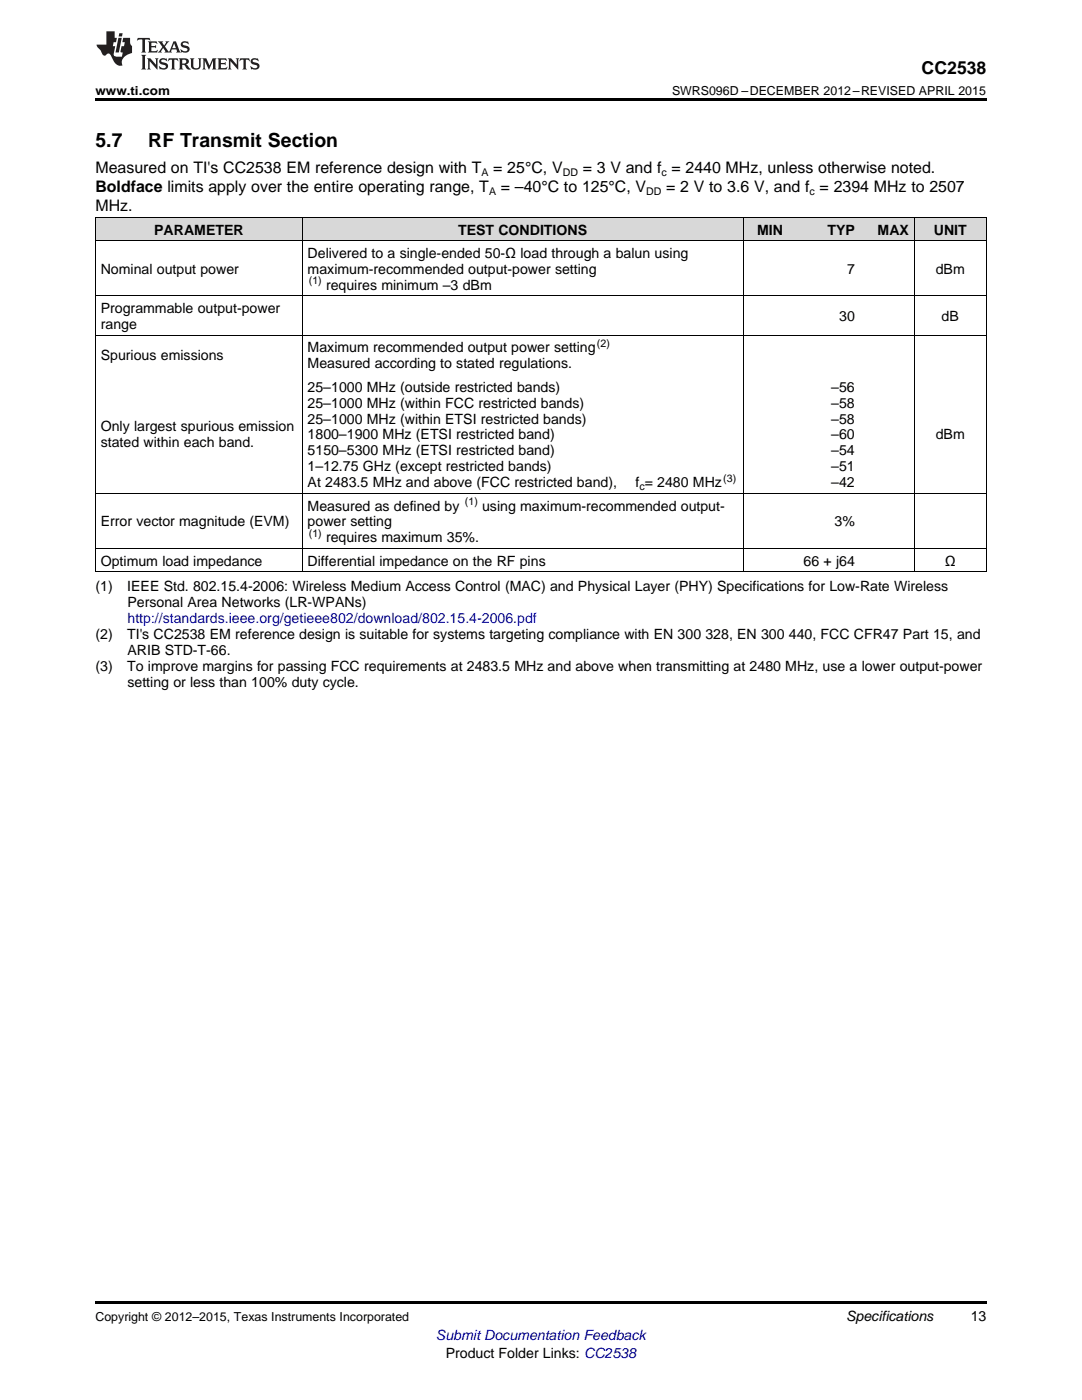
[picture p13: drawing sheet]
<svg xmlns="http://www.w3.org/2000/svg" width="216mm" height="279mm" viewBox="0 0 216 279" stroke-linecap="round" stroke-linejoin="round" font-family="sans-serif">
<defs><g id="words">
<g font-size="3.9">
<text x="19" y="29.3">5.7</text>
<text x="29.6" y="29.3">RF Transmit Section</text>
</g>
<text font-size="3.5" x="183.9" y="14.8">CC2538</text>
<g font-size="3.2">
<text x="19" y="34.4">Measured on TI's CC2538 EM reference design with T</text>
<text x="98.4" y="34.4">= 25°C, V</text>
<text x="116.3" y="34.4">= 3 V and f = 2440 MHz, unless otherwise noted.</text>
<text x="19" y="38.3">Boldface limits apply over the entire operating range, T</text>
<text x="99.9" y="38.3">= –40°C to 125°C, V</text>
<text x="132.9" y="38.3">= 2 V to 3.6 V, and f = 2394 MHz to 2507</text>
<text x="19" y="42.2">MHz.</text>
</g>
<g font-size="2.8">
<text x="30.8" y="46.8">PARAMETER</text>
<text x="91.4" y="46.8">TEST CONDITIONS</text>
<text x="151.1" y="46.8">MIN</text>
<text x="165.1" y="46.8">TYP</text>
<text x="175.1" y="46.8">MAX</text>
<text x="186.3" y="46.8">UNIT</text>
<text x="61.4" y="51.5">Delivered to a single-ended 50-Ω load through a balun using</text>
<text x="20.1" y="54.7">Nominal output power</text>
<text x="61.4" y="54.7">maximum-recommended output-power setting</text>
<text x="65.1" y="57.9">requires minimum –3 dBm</text>
<text x="169" y="54.7">7</text>
<text x="186.7" y="54.7">dBm</text>
<text x="20.1" y="62.5">Programmable output-power</text>
<text x="20.1" y="65.7">range</text>
<text x="167.5" y="64.1">30</text>
<text x="187.9" y="64.1">dB</text>
<text x="20.1" y="71.9">Spurious emissions</text>
<text x="61.4" y="70.3">Maximum recommended output power setting</text>
<text x="61.4" y="73.5">Measured according to stated regulations.</text>
<text x="61.4" y="78.2">25–1000 MHz (outside restricted bands)</text>
<text x="61.4" y="81.4">25–1000 MHz (within FCC restricted bands)</text>
<text x="165.9" y="78.2">–56</text>
<text x="165.9" y="81.4">–58</text>
<text x="20.1" y="86.1">Only largest spurious emission</text>
<text x="20.1" y="89.3">stated within each band.</text>
<text x="61.4" y="84.5">25–1000 MHz (within ETSI restricted bands)</text>
<text x="61.4" y="87.7">1800–1900 MHz (ETSI restricted band)</text>
<text x="165.9" y="84.5">–58</text>
<text x="165.9" y="87.7">–60</text>
<text x="186.7" y="87.7">dBm</text>
<text x="61.4" y="90.9">5150–5300 MHz (ETSI restricted band)</text>
<text x="61.4" y="94.1">1–12.75 GHz (except restricted bands)</text>
<text x="165.9" y="90.9">–54</text>
<text x="165.9" y="94.1">–51</text>
<text x="61.4" y="97.2">At 2483.5 MHz and above (FCC restricted band),</text>
<text x="61.4" y="101.9">Measured as defined by</text>
<text x="96.2" y="101.9">using maximum-recommended output-</text>
<text x="126.8" y="97.2">f = 2480 MHz</text>
<text x="165.9" y="97.2">–42</text>
<text x="20.1" y="105.1">Error vector magnitude (EVM)</text>
<text x="61.4" y="105.1">power setting</text>
<text x="166.5" y="105.1">3%</text>
<text x="20.1" y="112.9">Optimum load impedance</text>
<text x="61.4" y="112.9">Differential impedance on the RF pins</text>
<text x="65.1" y="108.2">requires maximum 35%.</text>
<text x="160.3" y="112.9">66 + j64</text>
<text x="188.5" y="112.9">Ω</text>
<text x="19" y="118">(1)</text>
<text x="25.4" y="118">IEEE Std. 802.15.4-2006: Wireless Medium Access Control (MAC) and Physical Layer (PHY) Specifications for Low-Rate Wireless</text>
<text x="25.4" y="121.2">Personal Area Networks (LR-WPANs)</text>
<text x="19" y="127.6">(2)</text>
<text x="25.4" y="127.6">TI's CC2538 EM reference design is suitable for systems targeting compliance with EN 300</text>
<text x="25.4" y="130.7">ARIB STD-T-66.</text>
<text x="140.8" y="127.6">328, EN 300</text>
<text x="157.4" y="127.6">440, FCC CFR47 Part 15, and</text>
<text x="19" y="133.9">(3)</text>
<text x="25.4" y="133.9">To improve margins for passing FCC requirements at 2483.5 MHz and above when transmitting at 2480 MHz, use a lower output-power</text>
<text x="25.4" y="137.1">setting or less than 100% duty cycle.</text>
<text x="168.8" y="263.6">Specifications</text>
<text x="193.7" y="263.6">13</text>
<text x="88.9" y="270.9">Product Folder Links: CC2538</text>
</g>
<g font-size="2.8" fill="#00f">
<text x="25.4" y="124.4">http://standards.ieee.org/getieee802/download/802.15.4-2006.pdf</text>
<text x="87" y="267.4">Submit Documentation Feedback</text>
</g>
<g font-size="2.5">
<text x="19" y="19">www.ti.com</text>
<text x="134.1" y="19">SWRS096D –DECEMBER 2012–REVISED APRIL 2015</text>
<text x="19" y="263.6">Copyright © 2012–2015, Texas Instruments Incorporated</text>
</g>
<g font-size="2.1">
<text x="96.1" y="35.1">A</text>
<text x="112.3" y="35.1">DD</text>
<text x="132" y="35.1">c</text>
<text x="97.6" y="38.9">A</text>
<text x="128.9" y="38.9">DD</text>
<text x="161.5" y="38.9">c</text>
<text x="61.6" y="56.7">(1)</text>
<text x="119.1" y="69.2">(2)</text>
<text x="92.8" y="100.8">(1)</text>
<text x="127.6" y="97.8">c</text>
<text x="144.3" y="96.1">(3)</text>
<text x="61.6" y="107.1">(1)</text>
</g>
</g></defs>
<g fill="#d8d8d8">
<path d="M19 43.5h41.3v4.6h-41.3z"/>
<path d="M60.3 43.5h88v4.6h-88z"/>
<path d="M148.3 43.5h9v4.6h-9z"/>
<path d="M157.3 43.5h14.4v4.6h-14.4z"/>
<path d="M171.7 43.5h10.8v4.6h-10.8z"/>
<path d="M182.5 43.5h14.3v4.6h-14.3z"/>
</g>
<path d="M19 19.5h177.8v.5h-177.8zM19 259.7h177.8v.5h-177.8z" fill="#000"/>
<path d="M19 59.1h177.8M19 48.1h177.8M19 43.4h177.8M19.1 43.5v70.7M60.3 43.5v70.7M148.3 43.5v70.7M182.4 43.5v70.7M196.8 43.5v70.7M19 66.9h177.8M19 98.4h177.8M19 114.1h177.8M19 109.4h177.8" fill="none" stroke="#000" stroke-width=".2"/>
<g fill="#231f20">
<path d="M27.5 7.6l-.1 .5 .4-.2h.6v.1v2.1l-.2 .4h1l-.3-.4v-2.1l.1-.1h.5l.5 .2-.2-.5zM29.5 8.3l.2 .3v1.5l-.2 .4h1.8l.2-.6a1.04 1.04 0 0 1-1.3 .2v-.7h.6l.3 .2v-.6l-.3 .2h-.6v-.6l.8-.1 .4 .3-.2-.5zM31.5 8.3l.9 1.1-.9 1.1h.8l-.2-.2 .5-.7 .4 .7-.2 .2h1.5l-.1-.2 .1-.4h.9l.1 .4-.2 .2h1l-.3-.3-.7-1.9h-.5l-.9 2-.8-1 .9-1h-.8l.1 .3-.3 .5-.4-.6 .2-.2zM34.7 8.6l.4 1h-.7zM36.3 8.4a.63 .63 0 0 0-.2 .7 .63 .63 0 0 0 .6 .4l.6 .2 .1 .2a.75 .75 0 0 1-.7 .4 .75 .75 0 0 1-.6-.5l.1 .7 .1-.1a1.11 1.11 0 0 0 1.5-.6 1.13 1.13 0 0 0-1.2-.8l-.1-.4a1.04 1.04 0 0 1 1.2 .2l-.2-.5-.1 .1-.5-.2zM28.2 10.9l.2 .4v2.2l-.2 .4h1l-.3-.4v-2.2l.3-.4zM29.3 11.6l.3 .4v1.5l-.3 .4h.8l-.2-.4v-1.3l1.5 1.7v-1.9l.2-.4h-.7l.2 .4v.9l-1.1-1.3zM32 11.8a.62 .62 0 0 0-.2 .7 .62 .62 0 0 0 .6 .4l.6 .1 .1 .3a.76 .76 0 0 1-.7 .3 .76 .76 0 0 1-.6-.4l.1 .7 .1-.1a1.11 1.11 0 0 0 1.5-.6 1.13 1.13 0 0 0-1.2-.8l-.1-.4a1.04 1.04 0 0 1 1.2 .2l-.2-.6-.1 .1-.5-.1zM33.7 11.6l-.2 .6a.61 .61 0 0 1 .8-.3v1.6l-.2 .4h.9l-.2-.4v-1.6a.63 .63 0 0 1 .8 .3l-.2-.6zM35.6 11.6l.3 .4v1.5l-.3 .4h1l-.2-.2v-.8l.5 .2a.76 .76 0 0 0 1.2 .7l-1-1a.58 .58 0 0 0 .6-.5 .58 .58 0 0 0-.5-.6zM36.4 11.9h.1a.45 .45 0 0 1 .5 .1 .45 .45 0 0 1 .1 .5l-.7 .2zM37.9 11.6l.2 .2a2.17 2.17 0 0 0 .3 1.9 .99 .99 0 0 0 1.6-.6v-1.1l.2-.4h-.7l.2 .2a1.92 1.92 0 0 1-.2 1.8 .6 .6 0 0 1-.9-.5v-1.1l.2-.4zM40.4 11.6l.2 .4v1.5l-.2 .4h.7l-.2-.4v-1.4l.8 1.8 .8-1.8v1.4l-.2 .4h.9l-.2-.4v-1.5l.2-.4h-.8l-.6 1.5-.6-1.5zM43.4 11.6l.2 .4v1.5l-.2 .4h1.8l.2-.6a1.04 1.04 0 0 1-1.3 .1v-.6h.5l.4 .2v-.6l-.4 .2h-.5v-.7h.8l.3 .3-.1-.6zM45.5 11.6l.2 .4v1.5l-.2 .4h.7l-.2-.4v-1.3l1.5 1.7v-1.9l.2-.4h-.7l.2 .4v.9l-1.1-1.3zM47.9 11.6l-.1 .6a.61 .61 0 0 1 .8-.3v1.6l-.3 .4h1l-.3-.4 .1-1.6a.63 .63 0 0 1 .7 .3l-.1-.6zM50.2 11.8a.62 .62 0 0 0-.2 .7 .62 .62 0 0 0 .6 .4l.6 .1 .2 .3a.76 .76 0 0 1-.8 .3 .76 .76 0 0 1-.6-.4l.1 .7 .2-.1a1.11 1.11 0 0 0 1.5-.6 1.13 1.13 0 0 0-1.3-.8l-.1-.4a1.04 1.04 0 0 1 1.2 .2l-.1-.6-.2 .1-.5-.1z"/>
<path d="M21.2 6.3v2.6h-1.9l.1 .4 .7 .9a.91 .91 0 0 0 1 .8 .56 .56 0 0 1 .5-.3 .56 .56 0 0 1 .5 .3l.4 .8a1.53 1.53 0 0 0 1.9 1.2 1.54 1.54 0 0 1 1-2.1l.9-.3v-1.4a1.52 1.52 0 0 1-.3-1.6h-1.4l-.2 .8h.5l-.2 .8h-.4l-.2 1v.2l.4 .1-.2 .8a1.93 1.93 0 0 1-1.6-.3l.3-1.8h-.5l.2-.8h.4l.2-.8h-.4v-1.3zM23.6 7.6l-.6 2.9h.7l.6-2.9zM23.8 6.6l-.1 .7h.6l.2-.7z"/>
</g>
<use href="#words"/>
</svg>
